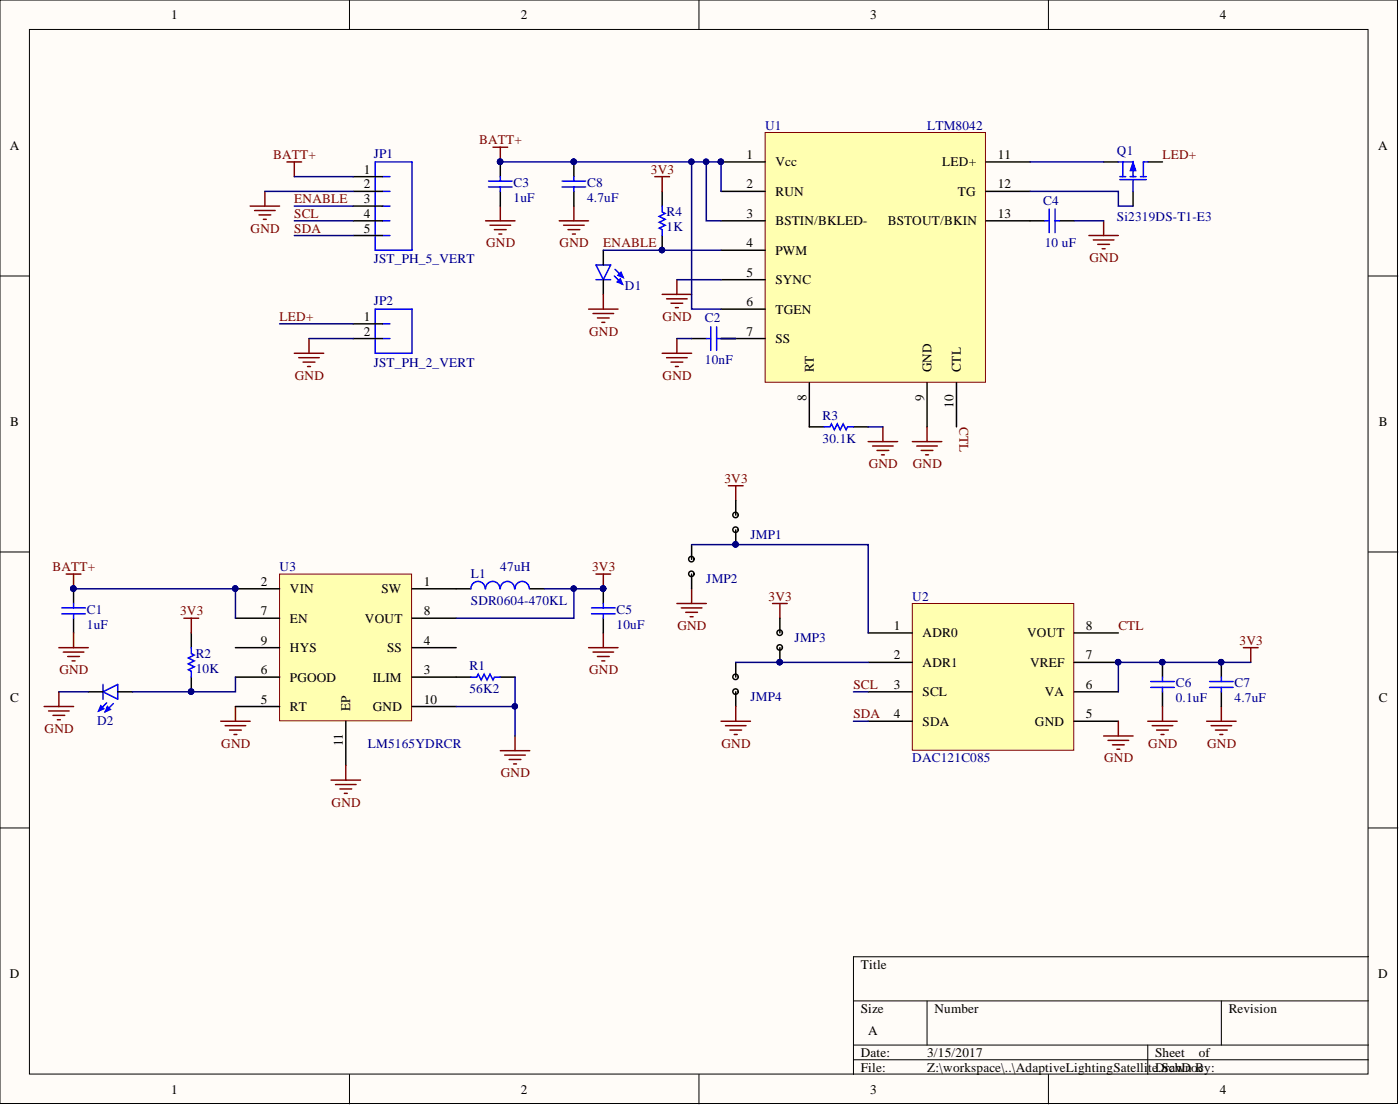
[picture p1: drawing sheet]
<svg xmlns="http://www.w3.org/2000/svg" width="241mm" height="190mm" viewBox="0 0 241 190" stroke-linecap="round" stroke-linejoin="round" font-family="sans-serif">
<defs><g id="words">
<g font-size="2.3">
<text x="29.5" y="3.3">1</text>
<text x="89.8" y="3.3">2</text>
<text x="150" y="3.3">3</text>
<text x="210.3" y="3.3">4</text>
<text x="1.7" y="25.8">A</text>
<text x="62.7" y="29.9">1</text>
<text x="128.7" y="27.4">1</text>
<text x="133.7" y="28.7">Vcc</text>
<text x="162.4" y="28.7">LED+</text>
<text x="172" y="27.4">11</text>
<text x="237.6" y="25.8">A</text>
<text x="62.7" y="32.5">2</text>
<text x="62.7" y="35">3</text>
<text x="128.7" y="32.5">2</text>
<text x="133.7" y="33.7">RUN</text>
<text x="165.1" y="33.7">TG</text>
<text x="172" y="32.5">12</text>
<text x="62.7" y="37.5">4</text>
<text x="62.7" y="40.1">5</text>
<text x="128.7" y="37.5">3</text>
<text x="133.7" y="38.8">BSTIN/BKLED-</text>
<text x="153" y="38.8">BSTOUT/BKIN</text>
<text x="172" y="37.5">13</text>
<text x="128.7" y="42.6">4</text>
<text x="128.7" y="47.7">5</text>
<text x="133.7" y="43.9">PWM</text>
<text x="128.7" y="52.7">6</text>
<text x="133.7" y="48.9">SYNC</text>
<text x="62.7" y="55.3">1</text>
<text x="62.7" y="57.8">2</text>
<text x="128.7" y="57.8">7</text>
<text x="133.7" y="54">TGEN</text>
<text x="133.7" y="59.1">SS</text>
<text x="140.3" y="64.1" transform="rotate(-90 140.3 64.1)">RT</text>
<text x="160.5" y="64.1" transform="rotate(-90 160.5 64.1)">GND</text>
<text x="165.6" y="64.1" transform="rotate(-90 165.6 64.1)">CTL</text>
<text x="139" y="69.1" transform="rotate(-90 139 69.1)">8</text>
<text x="159.3" y="69.1" transform="rotate(-90 159.3 69.1)">9</text>
<text x="164.3" y="70.2" transform="rotate(-90 164.3 70.2)">10</text>
<text x="1.8" y="73.4">B</text>
<text x="237.6" y="73.4">B</text>
<text x="45" y="100.9">2</text>
<text x="73" y="100.9">1</text>
<text x="45" y="106">7</text>
<text x="50" y="102.2">VIN</text>
<text x="50" y="107.2">EN</text>
<text x="62.9" y="107.2">VOUT</text>
<text x="65.8" y="102.2">SW</text>
<text x="73" y="106">8</text>
<text x="45" y="111">9</text>
<text x="50" y="112.3">HYS</text>
<text x="66.7" y="112.3">SS</text>
<text x="73" y="111">4</text>
<text x="154" y="108.5">1</text>
<text x="154" y="113.6">2</text>
<text x="159" y="109.8">ADR0</text>
<text x="177" y="109.8">VOUT</text>
<text x="187.2" y="108.5">8</text>
<text x="187.2" y="113.6">7</text>
<text x="45" y="116.1">6</text>
<text x="50" y="117.4">PGOOD</text>
<text x="64.3" y="117.4">ILIM</text>
<text x="73" y="116.1">3</text>
<text x="154" y="118.7">3</text>
<text x="159" y="114.9">ADR1</text>
<text x="159" y="119.9">SCL</text>
<text x="177.5" y="114.9">VREF</text>
<text x="180.1" y="119.9">VA</text>
<text x="187.2" y="118.7">6</text>
<text x="1.8" y="120.9">C</text>
<text x="45" y="121.2">5</text>
<text x="50" y="122.5">RT</text>
<text x="60.4" y="122.5" transform="rotate(-90 60.4 122.5)">EP</text>
<text x="64.3" y="122.5">GND</text>
<text x="73" y="121.2">10</text>
<text x="154" y="123.7">4</text>
<text x="159" y="125">SDA</text>
<text x="178.4" y="125">GND</text>
<text x="187.2" y="123.7">5</text>
<text x="237.6" y="120.9">C</text>
<text x="59.1" y="128.5" transform="rotate(-90 59.1 128.5)">11</text>
<text x="148.4" y="166.8">Title</text>
<text x="1.7" y="168.4">D</text>
<text x="237.6" y="168.4">D</text>
<text x="148.4" y="174.4">Size</text>
<text x="149.6" y="178.2">A</text>
<text x="161.1" y="174.4">Number</text>
<text x="211.8" y="174.4">Revision</text>
<text x="148.4" y="182">Date:</text>
<text x="148.4" y="184.6">File:</text>
<text x="159.8" y="182">3/15/2017</text>
<text x="159.8" y="184.6">Z:\workspace\..\AdaptiveLightingSatelli</text>
<text x="197.9" y="184.6">te.SchDoBy:</text>
<text x="199.1" y="182">Sheet</text>
<text x="199.1" y="184.6">Drawn c</text>
<text x="206.6" y="182">of</text>
<text x="29.5" y="188.4">1</text>
<text x="89.8" y="188.4">2</text>
<text x="150" y="188.4">3</text>
<text x="210.3" y="188.4">4</text>
</g>
<g font-size="2.3" fill="#000080">
<text x="131.9" y="22.3">U1</text>
<text x="159.8" y="22.3">LTM8042</text>
<text x="64.4" y="27.1">JP1</text>
<text x="192.5" y="26.6">Q1</text>
<text x="88.5" y="34.7">1uF</text>
<text x="88.5" y="32.2">C3</text>
<text x="101.2" y="34.7">4.7uF</text>
<text x="101.2" y="32.2">C8</text>
<text x="179.8" y="35.2">C4</text>
<text x="114.9" y="39.8">1K</text>
<text x="114.9" y="37.3">R4</text>
<text x="192.5" y="38">Si2319DS-T1-E3</text>
<text x="64.4" y="45.4">JST_PH_5_VERT</text>
<text x="180.1" y="42.6">10 uF</text>
<text x="64.4" y="52.5">JP2</text>
<text x="107.7" y="49.9">D1</text>
<text x="121.5" y="55.5">C2</text>
<text x="64.4" y="63.1">JST_PH_2_VERT</text>
<text x="121.5" y="62.6">10nF</text>
<text x="141.8" y="76.3">30.1K</text>
<text x="141.8" y="72.3">R3</text>
<text x="129.3" y="92.8">JMP1</text>
<text x="48.2" y="98.4">U3</text>
<text x="81.2" y="99.6">L1</text>
<text x="86.2" y="98.4">47uH</text>
<text x="121.7" y="100.4">JMP2</text>
<text x="15" y="105.7">C1</text>
<text x="81.2" y="104.2">SDR0604-470KL</text>
<text x="106.3" y="105.7">C5</text>
<text x="157.2" y="103.4">U2</text>
<text x="15" y="108.3">1uF</text>
<text x="33.7" y="113.3">R2</text>
<text x="106.3" y="108.3">10uF</text>
<text x="137" y="110.5">JMP3</text>
<text x="33.7" y="115.9">10K</text>
<text x="80.9" y="119.4">56K2</text>
<text x="80.9" y="115.4">R1</text>
<text x="202.6" y="118.4">C6</text>
<text x="212.8" y="118.4">C7</text>
<text x="16.7" y="124.9">D2</text>
<text x="129.3" y="120.7">JMP4</text>
<text x="202.6" y="120.9">0.1uF</text>
<text x="212.8" y="120.9">4.7uF</text>
<text x="63.4" y="128.8">LM5165YDRCR</text>
<text x="157.2" y="131.3">DAC121C085</text>
</g>
<g font-size="2.3" fill="#800000">
<text x="47.1" y="27.4">BATT+</text>
<text x="82.6" y="24.8">BATT+</text>
<text x="112.2" y="29.9">3V3</text>
<text x="200.4" y="27.4">LED+</text>
<text x="50.7" y="35">ENABLE</text>
<text x="43.2" y="40.1">GND</text>
<text x="50.7" y="37.5">SCL</text>
<text x="50.7" y="40.1">SDA</text>
<text x="83.8" y="42.6">GND</text>
<text x="96.5" y="42.6">GND</text>
<text x="104" y="42.6">ENABLE</text>
<text x="187.8" y="45.1">GND</text>
<text x="48.2" y="55.3">LED+</text>
<text x="101.5" y="57.8">GND</text>
<text x="114.2" y="55.3">GND</text>
<text x="50.8" y="65.4">GND</text>
<text x="114.2" y="65.4">GND</text>
<text x="165.4" y="73.5" transform="rotate(90 165.4 73.5)">CTL</text>
<text x="124.9" y="83.2">3V3</text>
<text x="149.7" y="80.6">GND</text>
<text x="157.3" y="80.6">GND</text>
<text x="9" y="98.4">BATT+</text>
<text x="102" y="98.4">3V3</text>
<text x="31" y="106">3V3</text>
<text x="132.5" y="103.4">3V3</text>
<text x="116.8" y="108.5">GND</text>
<text x="192.8" y="108.5">CTL</text>
<text x="213.6" y="111">3V3</text>
<text x="10.2" y="116.1">GND</text>
<text x="101.5" y="116.1">GND</text>
<text x="147.1" y="118.7">SCL</text>
<text x="147.1" y="123.7">SDA</text>
<text x="7.7" y="126.3">GND</text>
<text x="38.1" y="128.8">GND</text>
<text x="124.4" y="128.8">GND</text>
<text x="190.3" y="131.3">GND</text>
<text x="197.9" y="128.8">GND</text>
<text x="208.1" y="128.8">GND</text>
<text x="86.3" y="133.9">GND</text>
<text x="57.1" y="138.9">GND</text>
</g>
</g></defs>
<g fill="#fffcf8" stroke="#000" stroke-width=".17">
<path d="M0 0h240.9v190.1h-240.9z"/>
<path d="M5.1 5.1h230.7v179.9h-230.7z"/>
</g>
<g fill="none" stroke="#000" stroke-width=".17">
<path d="M60.2 0v5.1M120.5 0v5.1M180.7 0v5.1M0 47.5h5.1M235.9 47.5h5M0 95.1h5.1M235.9 95.1h5M0 142.6h5.1M235.9 142.6h5M147.1 172.4h88.8M159.8 172.4v7.6M210.5 172.4v7.6"/>
<path d="M235.9 164.8h-88.8v20.3M60.2 185.1v5M120.5 185.1v5M147.1 180h88.8M147.1 182.5h88.8M180.7 185.1v5M197.8 180v5.1"/>
</g>
<g fill="none" stroke="#800000" stroke-width=".25">
<path d="M43.1 35.5h5.1M43.9 36.3h3.5M44.6 37h2.1M45.4 37.8h.5M45.7 33v2.5M49.5 27.9h2.5M50.7 27.9v2.5M83.7 38h5.1M84.5 38.8h3.5M85 25.4h2.5M85.2 39.6h2M86.2 25.4v2.5"/>
<path d="M86.2 35.5v2.5M190.2 38v2.6M53.3 58.3v2.5M86 40.3h.5M114.1 50.7h5.1M114.9 51.5h3.5M115.7 52.2h2M116.4 53h.5M116.7 48.2v2.5M116.7 58.3v2.5M187.7 40.6h5.1M188.4 41.3h3.6"/>
<path d="M189.2 42.1h2M190 42.8h.5M50.7 60.8h5.1M51.5 61.6h3.5M52.2 62.4h2.1M53 63.1h.5M114.1 60.8h5.1M114.9 61.6h3.5M115.7 62.4h2M116.4 63.1h.5M149.6 76.1h5.1M150.4 76.8h3.5"/>
<path d="M151.2 77.6h2M151.9 78.3h.5M152.2 73.5v2.6M157.2 76.1h5.1M158 76.8h3.6M158.8 77.6h2M159.5 78.3h.5M159.8 73.5v2.6"/>
</g>
<path d="M190.2 27.9h2.6M195.3 33v2.5M197.8 27.9h2.6M119.2 58.3h2.5M124.3 58.3h2.5M139.5 73.5h2.5M147.1 73.5h2.5" fill="none" stroke="#000" stroke-width=".25"/>
<g fill="none" stroke="#00f" stroke-width=".25">
<path d="M192.8 27.9h2.5v2.5M193 30.9h4.6M193 30.4h1M193.5 27.9v2.5M194.8 30.4h1M195.3 30.9v2.1M196.6 30.4h1M197.1 27.9v2.5M121.7 58.3h.8M122.5 56.3v4M123.5 56.3v4M123.5 58.3h.8"/>
<path d="M142 73.5h1l.3-.5 .5 1 .5-1 .5 1 .5-1 .5 1 .3-.5h1"/>
</g>
<circle cx="86.2" cy="27.9" r=".47" fill="#000080" stroke="#000080" stroke-width=".17"/>
<path d="M195.3 27.9l.5 1.5h-1z" fill="#00f"/>
<path d="M195.3 27.9l.5 1.5h-1z" fill="none" stroke="#00f" stroke-width=".17"/>
<path d="M197.1 27.9h.7" fill="none" stroke="#00f" stroke-width=".25"/>
<path d="M131.9 22.8h38v43h-38z" fill="#ffffb0" stroke="#800000" stroke-width=".17"/>
<g fill="none" stroke="#000" stroke-width=".25">
<path d="M60.9 33h5M60.9 38h5M60.9 30.4h5M60.9 35.5h5M124.3 27.9h7.6M124.3 33h7.6M124.3 38h7.6M169.9 27.9h7.6M169.9 33h7.6M169.9 38h7.6M60.9 58.3h5M60.9 55.8h5"/>
<path d="M60.9 40.6h5M124.3 43.1h7.6M124.3 48.2h7.6M124.3 53.2h7.6M124.3 58.3h7.6M139.5 65.9v7.6M159.8 65.9v7.6M164.9 65.9v7.6"/>
</g>
<circle cx="124.2" cy="27.9" r=".47" fill="#000080" stroke="#000080" stroke-width=".17"/>
<path d="M64.7 27.9h6.3v15.2h-6.3zM65.9 35.5h1.3M65.9 33h1.3M65.9 30.4h1.3M65.9 38h1.3M64.7 53.2h6.3v7.6h-6.3zM65.9 58.3h1.3M65.9 55.8h1.3M65.9 40.6h1.3" fill="none" stroke="#00f" stroke-width=".25"/>
<path d="M157.2 103.9h27.9v25.3h-27.9z" fill="#ffffb0" stroke="#800000" stroke-width=".17"/>
<g fill="none" stroke="#000" stroke-width=".25">
<path d="M86.2 27.9v2.5M86.2 33v2.5M98.9 27.9v2.5M98.9 33v2.5M177.5 38h2.6M182.6 38h2.5M119.2 93.8v2.5M119.2 98.9v2.5M126.8 86.2v2.5M126.8 91.3v2.5M12.7 101.4v2.5M12.7 106.5v2.5"/>
<path d="M78.6 116.6h2.6M78.6 101.4h2.6M86.2 116.6h2.6M91.3 101.4h2.5M104 101.4v2.5M104 106.5v2.5M126.8 114.1v2.5M126.8 119.2v2.5M134.4 106.5v2.5M134.4 111.6v2.5M149.6 109h7.6M149.6 114.1h7.6"/>
<path d="M149.6 119.2h7.6M185.1 109h7.7M185.1 114.1h7.7M185.1 119.2h7.7M200.4 114.1v2.5M200.4 119.2v2.5M210.5 114.1v2.5M210.5 119.2v2.5M149.6 124.2h7.6M185.1 124.2h7.7"/>
<circle cx="119.2" cy="98.8" r=".47"/>
<circle cx="119.2" cy="96.3" r=".47"/>
<circle cx="126.8" cy="88.7" r=".47"/>
<circle cx="126.8" cy="91.2" r=".47"/>
<circle cx="126.8" cy="119.1" r=".47"/>
<circle cx="126.8" cy="116.6" r=".47"/>
<circle cx="134.4" cy="109" r=".47"/>
<circle cx="134.4" cy="111.5" r=".47"/>
</g>
<g fill="#000080" stroke="#000080" stroke-width=".17">
<circle cx="192.7" cy="114.1" r=".47"/>
<circle cx="103.9" cy="101.4" r=".47"/>
<circle cx="12.6" cy="101.4" r=".47"/>
<circle cx="200.3" cy="114.1" r=".47"/>
<circle cx="210.5" cy="114.1" r=".47"/>
<circle cx="126.8" cy="93.8" r=".47"/>
<circle cx="134.4" cy="114.1" r=".47"/>
<circle cx="86.2" cy="27.9" r=".47"/>
<circle cx="98.9" cy="27.9" r=".47"/>
</g>
<g fill="none" stroke="#800000" stroke-width=".25">
<path d="M96.4 38h5M97.1 38.8h3.6M97.9 39.6h2M98.9 35.5v2.5M98.7 40.3h.5M11.4 98.9h2.5M12.7 98.9v2.5M102.7 98.9h2.6M104 98.9v2.5M125.5 83.7h2.6M126.8 83.7v2.5M10.1 111.6h5.1"/>
<path d="M10.9 112.3h3.6M11.7 113.1h2M12.4 113.8h.5M12.7 109v2.6M101.4 111.6h5.1M102.2 112.3h3.6M103 113.1h2M103.7 113.8h.5M104 109v2.6M116.7 103.9h5M117.4 104.7h3.6M118.2 105.5h2"/>
<path d="M118.9 106.2h.6M119.2 101.4v2.5M133.2 103.9h2.5M134.4 103.9v2.6M214.3 111.6h2.5M215.6 111.6v2.5M38 124.2h5.1M38.8 125h3.6M39.6 125.8h2M40.3 126.5h.5M40.6 121.7v2.5M86.2 129.3h5.1"/>
<path d="M87 130.1h3.5M87.8 130.8h2M88.5 131.6h.5M88.8 126.8v2.5M124.3 124.2h5M125 125h3.6M125.8 125.8h2M126.6 126.5h.5M126.8 121.7v2.5M190.2 126.8h5.1M191 127.5h3.5M191.7 128.3h2.1"/>
<path d="M192.5 129h.5M192.8 124.2v2.6M197.8 124.2h5.1M198.6 125h3.5M199.3 125.8h2.1M200.1 126.5h.5M200.4 121.7v2.5M208 124.2h5M208.7 125h3.6M209.5 125.8h2M210.3 126.5h.5M210.5 121.7v2.5"/>
</g>
<g fill="none" stroke="#00f" stroke-width=".25">
<path d="M84.2 31.2h4.1M84.2 32.2h4.1M86.2 30.4v.8M86.2 32.2v.8M96.9 31.2h4M96.9 32.2h4M98.9 30.4v.8M98.9 32.2v.8M180.1 38h.7M180.8 36v4.1M181.8 36v4.1M181.8 38h.8"/>
<path d="M10.7 104.7h4M10.7 105.7h4M12.7 103.9v.8M12.7 105.7v.8M81.2 116.6h1l.2-.5 .5 1 .5-1 .5 1 .6-1 .5 1 .2-.5h1M83.6 101.4a1.23 1.23 0 0 0-1.2-1.3 1.23 1.23 0 0 0-1.2 1.3M86.2 101.4a1.23 1.23 0 0 0-1.3-1.3 1.23 1.23 0 0 0-1.2 1.3M88.7 101.4a1.23 1.23 0 0 0-1.2-1.3 1.23 1.23 0 0 0-1.3 1.3M91.2 101.4a1.23 1.23 0 0 0-1.2-1.3 1.23 1.23 0 0 0-1.2 1.3M102 104.7h4M102 105.7h4M104 103.9v.8"/>
<path d="M104 105.7v.8M198.3 118.4h4.1M198.3 117.4h4.1M200.4 116.6v.8M200.4 118.4v.8M208.5 118.4h4M208.5 117.4h4M210.5 116.6v.8M210.5 118.4v.8"/>
</g>
<path d="M48.2 98.9h22.7v25.3h-22.7z" fill="#ffffb0" stroke="#800000" stroke-width=".17"/>
<path d="M40.6 101.4h7.6M40.6 106.5h7.6M40.6 111.6h7.6M40.6 116.6h7.6M71 101.4h7.6M71 106.5h7.6M71 111.6h7.6M71 116.6h7.6M40.6 121.7h7.6M59.6 124.2v7.6M71 121.7h7.6" fill="none" stroke="#000" stroke-width=".25"/>
<circle cx="40.5" cy="101.4" r=".47" fill="#000080" stroke="#000080" stroke-width=".17"/>
<path d="M57.1 134.4h5M57.8 135.1h3.6M58.6 135.9h2M59.3 136.7h.6M59.6 131.8v2.6" fill="none" stroke="#800000" stroke-width=".25"/>
<path d="M17.8 119.2l2.5-1.3v2.5zM17.8 117.9v2.5M18.4 121.1l-1.4 1.4M19.5 121.2l-1.4 1.4" fill="none" stroke="#00f" stroke-width=".25"/>
<path d="M18.5 121.7l.5 .5-.9 .4z" fill="#00f"/>
<path d="M18.5 121.7l.5 .5-.9 .4z" fill="none" stroke="#00f" stroke-width=".25"/>
<path d="M17.4 121.6l.5 .5-.9 .4z" fill="#00f"/>
<path d="M102.7 45.6h2.6l-1.3 2.6zM102.7 48.2h2.6M105.9 47.5l1.4 1.4M106 46.4l1.4 1.4M17.4 121.6l.5 .5-.9 .4z" fill="none" stroke="#00f" stroke-width=".25"/>
<path d="M15.2 119.2h2.6M20.3 119.2h2.5" fill="none" stroke="#000" stroke-width=".25"/>
<path d="M106.5 47.4l.5-.5 .4 .9z" fill="#00f"/>
<path d="M106.5 47.4l.5-.5 .4 .9z" fill="none" stroke="#00f" stroke-width=".25"/>
<path d="M106.4 48.6l.5-.6 .4 .9z" fill="#00f"/>
<path d="M114.1 35.5v1l.5 .3-1 .5 1 .5-1 .5 1 .5-1 .5 .5 .3v1M106.4 48.6l.5-.6 .4 .9zM33 111.6v1l.5 .2-1 .5 1 .5-1 .5 1 .6-1 .5 .5 .2v1" fill="none" stroke="#00f" stroke-width=".25"/>
<path d="M114.1 33v2.5M104 43.1v2.5M104 48.2v2.5M114.1 40.6v2.5M33 109v2.6M33 116.6v2.6" fill="none" stroke="#000" stroke-width=".25"/>
<g fill="none" stroke="#800000" stroke-width=".25">
<path d="M112.9 30.4h2.5M114.1 30.4v2.6M101.4 53.2h5.1M102.2 54h3.6M103 54.8h2M103.7 55.5h.5M104 50.7v2.5M10.1 119.2v2.5M31.7 106.5h2.5M33 106.5v2.5M7.6 121.7h5.1M8.4 122.5h3.5"/>
<path d="M9.1 123.2h2.1M9.9 124h.5"/>
</g>
<g fill="#000080" stroke="#000080" stroke-width=".17">
<circle cx="32.9" cy="119.1" r=".47"/>
<circle cx="114.1" cy="43.1" r=".47"/>
<circle cx="121.7" cy="27.9" r=".47"/>
<circle cx="119.2" cy="27.9" r=".47"/>
<circle cx="88.7" cy="121.7" r=".47"/>
<circle cx="40.5" cy="101.4" r=".47"/>
<circle cx="12.6" cy="101.4" r=".47"/>
<circle cx="192.7" cy="114.1" r=".47"/>
<circle cx="200.3" cy="114.1" r=".47"/>
<circle cx="210.5" cy="114.1" r=".47"/>
<circle cx="98.9" cy="101.4" r=".47"/>
<circle cx="103.9" cy="101.4" r=".47"/>
<circle cx="126.8" cy="93.8" r=".47"/>
<circle cx="134.4" cy="114.1" r=".47"/>
<circle cx="124.2" cy="27.9" r=".47"/>
<circle cx="98.9" cy="27.9" r=".47"/>
<circle cx="86.2" cy="27.9" r=".47"/>
</g>
<g fill="none" stroke="#000080" stroke-width=".25">
<path d="M45.7 33h15.2M50.7 30.4h10.2M50.7 38h10.2M50.7 35.5h10.2M86.2 27.9h38.1v5.1M119.2 27.9v25.3h5.1M121.7 27.9v10.1h2.6M177.5 33h15.3v2.5h2.5M177.5 27.9h12.7M185.1 38h5.1M48.2 55.8h12.7M50.7 40.6h10.2"/>
<path d="M53.3 58.3h7.6M104 43.1h20.3M116.7 58.3h2.5M116.7 48.2h7.6M124.3 58.3h2.5M149.6 73.5h2.6M119.2 93.8h30.4v15.2M10.1 119.2h5.1M12.7 101.4h27.9v5.1M40.6 116.6v2.6h-17.8M88.8 116.6v10.2M93.8 101.4h10.2"/>
<path d="M98.9 101.4v5.1h-20.3M126.8 114.1h22.8M147.1 119.2h2.5M215.6 114.1h-22.8v5.1M78.6 121.7h10.2M147.1 124.2h2.5"/>
</g>
<use href="#words"/>
</svg>
